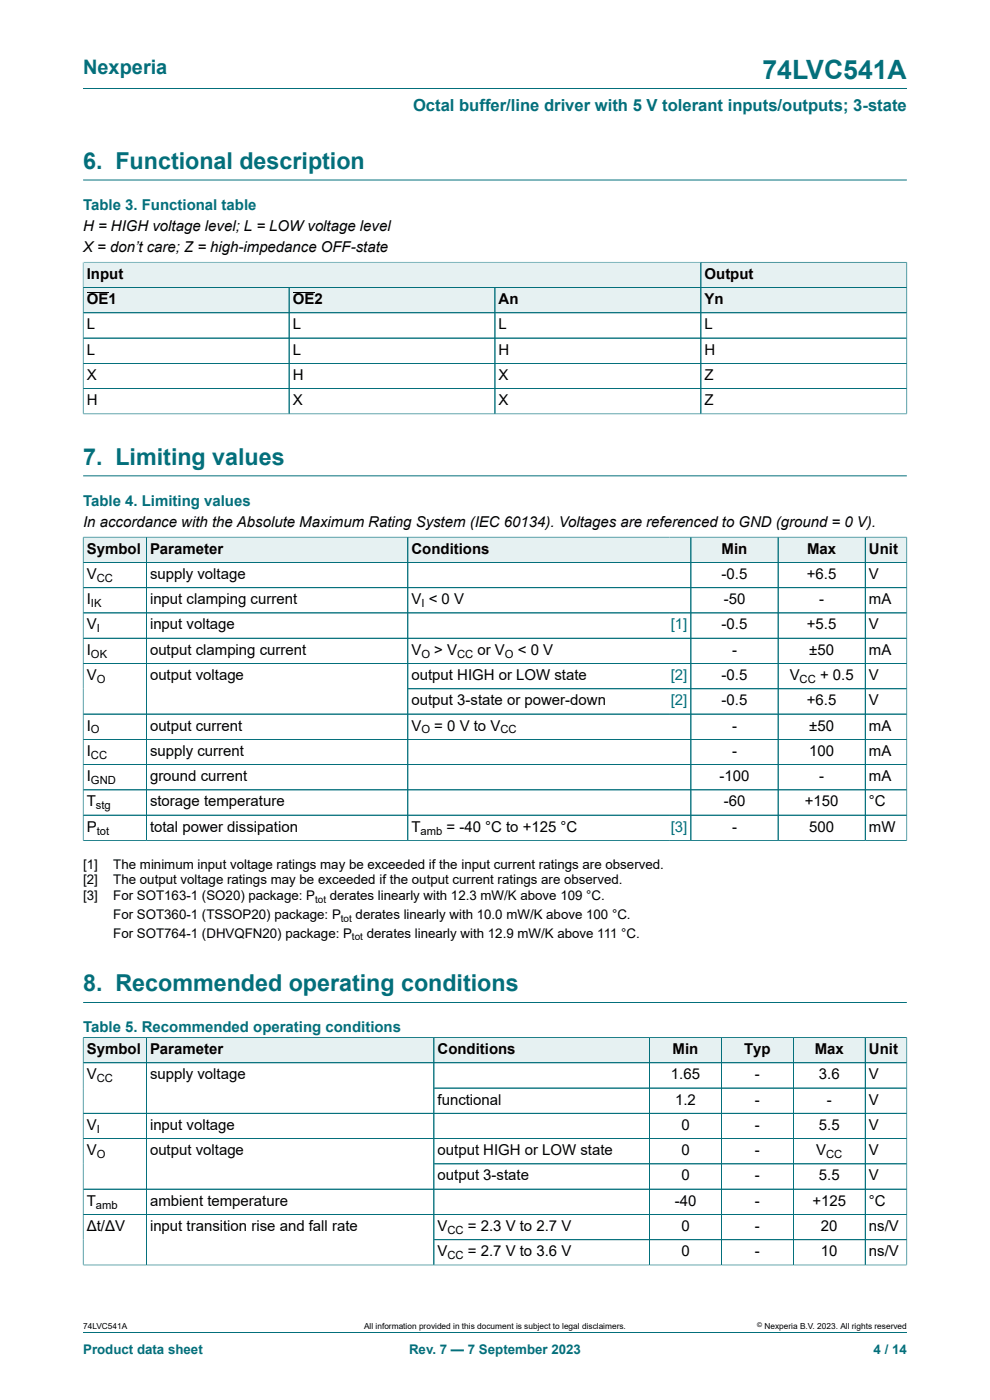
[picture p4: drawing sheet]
<svg xmlns="http://www.w3.org/2000/svg" width="210mm" height="297mm" viewBox="0 0 210 297" stroke-linecap="round" stroke-linejoin="round" font-family="sans-serif">
<defs><g id="words">
<text font-size="5.6" fill="#036f7b" x="161.7" y="16.8">74LVC541A</text>
<g font-size="4.9" fill="#036f7b">
<text x="17.6" y="35.9">6. Functional description</text>
<text x="17.6" y="98.6">7. Limiting values</text>
<text x="17.6" y="210.3">8. Recommended operating conditions</text>
</g>
<text font-size="4.2" fill="#036f7b" x="17.6" y="15.6">Nexperia</text>
<text font-size="3.5" fill="#036f7b" x="87.6" y="23.7">Octal buffer/line driver with 5 V tolerant inputs/outputs; 3-state</text>
<g font-size="3.2" fill="#036f7b">
<text x="17.6" y="44.5">Table 3. Functional table</text>
<text x="17.6" y="107.3">Table 4. Limiting values</text>
<text x="17.6" y="219">Table 5. Recommended operating conditions</text>
</g>
<g font-size="3.2">
<text x="17.6" y="49.1">H = HIGH voltage level; L = LOW voltage level</text>
<text x="17.6" y="53.5">X = don’t care; Z = high-impedance OFF-state</text>
<text x="18.4" y="59.1">Input</text>
<text x="149.5" y="59.1">Output</text>
<text x="18.4" y="64.5">OE1</text>
<text x="62.1" y="64.5">OE2</text>
<text x="105.8" y="64.5">An</text>
<text x="149.5" y="64.5">Yn</text>
<text x="18.4" y="69.9">L</text>
<text x="62.1" y="69.9">L</text>
<text x="105.8" y="69.9">L</text>
<text x="149.5" y="69.9">L</text>
<text x="18.4" y="75.2">L</text>
<text x="62.1" y="75.2">L</text>
<text x="105.8" y="75.2">H</text>
<text x="149.5" y="75.2">H</text>
<text x="18.4" y="80.6">X</text>
<text x="62.1" y="80.6">H</text>
<text x="105.8" y="80.6">X</text>
<text x="149.5" y="80.6">Z</text>
<text x="18.4" y="85.9">H</text>
<text x="62.1" y="85.9">X</text>
<text x="105.8" y="85.9">X</text>
<text x="149.5" y="85.9">Z</text>
<text x="17.6" y="111.8">In accordance with the Absolute Maximum Rating System (IEC 60134). Voltages are referenced to GND (ground = 0 V).</text>
<text x="18.4" y="117.5">Symbol</text>
<text x="31.8" y="117.5">Parameter</text>
<text x="87.3" y="117.5">Conditions</text>
<text x="153.1" y="117.5">Min</text>
<text x="171.2" y="117.5">Max</text>
<text x="184.3" y="117.5">Unit</text>
<text x="18.4" y="122.8">V</text>
<text x="31.8" y="122.8">supply voltage</text>
<text x="153.1" y="122.8">-0.5</text>
<text x="171.2" y="122.8">+6.5</text>
<text x="184.3" y="122.8">V</text>
<text x="18.4" y="128.2">I</text>
<text x="31.8" y="128.2">input clamping current</text>
<text x="87.3" y="128.2">V &lt; 0 V</text>
<text x="153.5" y="128.2">-50</text>
<text x="173.8" y="128.2">-</text>
<text x="184.3" y="128.2">mA</text>
<text x="18.4" y="133.5">V</text>
<text x="31.8" y="133.5">input voltage</text>
<text x="153.1" y="133.5">-0.5</text>
<text x="171.2" y="133.5">+5.5</text>
<text x="184.3" y="133.5">V</text>
<text x="18.4" y="138.9">I</text>
<text x="31.8" y="138.9">output clamping current</text>
<text x="87.3" y="138.9">V</text>
<text x="92.1" y="138.9">&gt; V</text>
<text x="101.3" y="138.9">or V</text>
<text x="109.8" y="138.9">&lt; 0 V</text>
<text x="155.3" y="138.9">-</text>
<text x="171.7" y="138.9">±50</text>
<text x="184.3" y="138.9">mA</text>
<text x="18.4" y="144.3">V</text>
<text x="31.8" y="144.3">output voltage</text>
<text x="87.3" y="144.3">output HIGH or LOW state</text>
<text x="87.3" y="149.6">output 3-state or power-down</text>
<text x="153.1" y="144.3">-0.5</text>
<text x="153.1" y="149.6">-0.5</text>
<text x="167.5" y="144.3">V</text>
<text x="171.2" y="149.6">+6.5</text>
<text x="173.9" y="144.3">+ 0.5</text>
<text x="184.3" y="144.3">V</text>
<text x="184.3" y="149.6">V</text>
<text x="18.4" y="155">I</text>
<text x="31.8" y="155">output current</text>
<text x="87.3" y="155">V</text>
<text x="92.1" y="155">= 0 V to V</text>
<text x="155.3" y="155">-</text>
<text x="171.7" y="155">±50</text>
<text x="184.3" y="155">mA</text>
<text x="18.4" y="160.3">I</text>
<text x="31.8" y="160.3">supply current</text>
<text x="155.3" y="160.3">-</text>
<text x="171.6" y="160.3">100</text>
<text x="184.3" y="160.3">mA</text>
<text x="18.4" y="165.7">I</text>
<text x="31.8" y="165.7">ground current</text>
<text x="152.6" y="165.7">-100</text>
<text x="173.8" y="165.7">-</text>
<text x="184.3" y="165.7">mA</text>
<text x="18.4" y="171.1">T</text>
<text x="31.8" y="171.1">storage temperature</text>
<text x="153.5" y="171.1">-60</text>
<text x="170.7" y="171.1">+150</text>
<text x="184.3" y="171.1">°C</text>
<text x="18.4" y="176.4">P</text>
<text x="31.8" y="176.4">total power dissipation</text>
<text x="87.3" y="176.4">T</text>
<text x="94.7" y="176.4">= -40 °C to +125 °C</text>
<text x="155.3" y="176.4">-</text>
<text x="171.6" y="176.4">500</text>
<text x="184.3" y="176.4">mW</text>
<text x="18.4" y="223.6">Symbol</text>
<text x="31.8" y="223.6">Parameter</text>
<text x="92.8" y="223.6">Conditions</text>
<text x="142.7" y="223.6">Min</text>
<text x="157.8" y="223.6">Typ</text>
<text x="172.8" y="223.6">Max</text>
<text x="184.3" y="223.6">Unit</text>
<text x="18.4" y="229">V</text>
<text x="31.8" y="229">supply voltage</text>
<text x="142.3" y="229">1.65</text>
<text x="160.1" y="229">-</text>
<text x="173.7" y="229">3.6</text>
<text x="184.3" y="229">V</text>
<text x="18.4" y="239.7">V</text>
<text x="31.8" y="239.7">input voltage</text>
<text x="92.8" y="234.3">functional</text>
<text x="143.2" y="234.3">1.2</text>
<text x="144.5" y="239.7">0</text>
<text x="160.1" y="234.3">-</text>
<text x="160.1" y="239.7">-</text>
<text x="173.7" y="239.7">5.5</text>
<text x="175.4" y="234.3">-</text>
<text x="184.3" y="234.3">V</text>
<text x="184.3" y="239.7">V</text>
<text x="18.4" y="245.1">V</text>
<text x="31.8" y="245.1">output voltage</text>
<text x="92.8" y="245.1">output HIGH or LOW state</text>
<text x="144.5" y="245.1">0</text>
<text x="160.1" y="245.1">-</text>
<text x="173.1" y="245.1">V</text>
<text x="184.3" y="245.1">V</text>
<text x="92.8" y="250.4">output 3-state</text>
<text x="144.5" y="250.4">0</text>
<text x="160.1" y="250.4">-</text>
<text x="173.7" y="250.4">5.5</text>
<text x="184.3" y="250.4">V</text>
<text x="18.4" y="255.8">T</text>
<text x="31.8" y="255.8">ambient temperature</text>
<text x="143.1" y="255.8">-40</text>
<text x="160.1" y="255.8">-</text>
<text x="172.3" y="255.8">+125</text>
<text x="184.3" y="255.8">°C</text>
<text x="18.4" y="261.1">Δt/ΔV</text>
<text x="31.8" y="261.1">input transition rise and fall rate</text>
<text x="92.8" y="261.1">V</text>
<text x="99.3" y="261.1">= 2.3 V to 2.7 V</text>
<text x="144.5" y="261.1">0</text>
<text x="160.1" y="261.1">-</text>
<text x="174.1" y="261.1">20</text>
<text x="184.3" y="261.1">ns/V</text>
<text x="92.8" y="266.5">V</text>
<text x="99.3" y="266.5">= 2.7 V to 3.6 V</text>
<text x="144.5" y="266.5">0</text>
<text x="160.1" y="266.5">-</text>
<text x="174.1" y="266.5">10</text>
<text x="184.3" y="266.5">ns/V</text>
</g>
<g font-size="3.2" fill="#00f">
<text x="142.3" y="133.5">[1]</text>
<text x="142.3" y="144.3">[2]</text>
<text x="142.3" y="149.6">[2]</text>
<text x="142.3" y="176.4">[3]</text>
</g>
<g font-size="2.8">
<text x="17.6" y="184.2">[1]</text>
<text x="24" y="184.2">The minimum input voltage ratings may be exceeded if the input current ratings are observed.</text>
<text x="17.6" y="187.6">[2]</text>
<text x="17.6" y="191">[3]</text>
<text x="24" y="187.6">The output voltage ratings may be exceeded if the output current ratings are observed.</text>
<text x="24" y="191">For SOT163-1 (SO20) package: P</text>
<text x="70" y="191">derates linearly with 12.3 mW/K above 109 °C.</text>
<text x="24" y="195">For SOT360-1 (TSSOP20) package: P</text>
<text x="75.4" y="195">derates linearly with 10.0 mW/K above 100 °C.</text>
<text x="24" y="198.9">For SOT764-1 (DHVQFN20) package: P</text>
<text x="77.8" y="198.9">derates linearly with 12.9 mW/K above 111 °C.</text>
</g>
<g font-size="2.8" fill="#036f7b">
<text x="17.6" y="287.2">Product data sheet</text>
<text x="86.8" y="287.2">Rev. 7 — 7 September 2023</text>
<text x="185.3" y="287.2">4 / 14</text>
</g>
<g font-size="2.4">
<text x="20.5" y="123.4">CC</text>
<text x="19.3" y="128.8">IK</text>
<text x="89.4" y="128.8">I</text>
<text x="20.5" y="134.2">I</text>
<text x="19.3" y="139.5">OK</text>
<text x="89.4" y="139.5">O</text>
<text x="97" y="139.5">CC</text>
<text x="107.1" y="139.5">O</text>
<text x="20.5" y="144.9">O</text>
<text x="169.6" y="144.9">CC</text>
<text x="19.3" y="155.6">O</text>
<text x="89.4" y="155.6">O</text>
<text x="106.1" y="155.6">CC</text>
<text x="19.3" y="161">CC</text>
<text x="19.3" y="166.3">GND</text>
<text x="20.4" y="171.7">stg</text>
<text x="20.5" y="177.1">tot</text>
<text x="89.2" y="177.1">amb</text>
<text x="20.5" y="229.6">CC</text>
<text x="20.5" y="240.3">I</text>
<text x="20.5" y="245.7">O</text>
<text x="175.3" y="245.7">CC</text>
<text x="20.4" y="256.4">amb</text>
<text x="94.9" y="261.8">CC</text>
<text x="94.9" y="267.1">CC</text>
</g>
<g font-size="2.1">
<text x="66.8" y="191.6">tot</text>
<text x="72.3" y="195.5">tot</text>
<text x="74.7" y="199.5">tot</text>
</g>
<g font-size="1.8">
<text x="17.6" y="282">74LVC541A</text>
<text x="77.2" y="282">All information provided in this document is subject to legal disclaimers.</text>
<text x="162.2" y="282">Nexperia B.V. 2023. All rights reserved</text>
</g>
<text font-size="1.4" x="160.6" y="281.6">©</text>
</g></defs>
<path d="M17.6 18.8h174.8M17.6 38.2h174.8M17.6 55.6v5.4h131.1v-5.4h-131.1" fill="none" stroke="#036f7b" stroke-width=".21"/>
<g fill="#e6f1f2">
<path d="M17.7 55.7h130.9v5.2h-130.9z"/>
<path d="M148.8 55.7h43.5v5.2h-43.5z"/>
</g>
<path d="M192.4 55.6v5.4h-43.7v-5.4h43.7" fill="none" stroke="#036f7b" stroke-width=".21"/>
<path d="M17.7 61.1h43.5v5.2h-43.5z" fill="#e6f1f2"/>
<path d="M17.6 61h43.7v5.4h-43.7z" fill="none" stroke="#036f7b" stroke-width=".21"/>
<path d="M18.4 62h4.6" fill="none" stroke="#000" stroke-width=".21"/>
<path d="M61.4 61.1h43.5v5.2h-43.5z" fill="#e6f1f2"/>
<path d="M61.3 61h43.7v5.4h-43.7z" fill="none" stroke="#036f7b" stroke-width=".21"/>
<path d="M62.1 62h4.6" fill="none" stroke="#000" stroke-width=".21"/>
<path d="M105.1 61.1h43.5v5.2h-43.5z" fill="#e6f1f2"/>
<path d="M105 61h43.7v5.4h-43.7z" fill="none" stroke="#036f7b" stroke-width=".21"/>
<path d="M148.8 61.1h43.5v5.2h-43.5z" fill="#e6f1f2"/>
<g fill="none" stroke="#036f7b" stroke-width=".21">
<path d="M17.6 55.7v32.2M17.7 55.6h174.6M148.7 55.7v32.1M192.4 55.7v32.2M17.6 77.1h174.8M17.6 66.4h174.8M17.7 61h174.7M61.3 61.1v26.7M105 61.1v26.7M192.4 71.7h-174.8M17.6 87.8h174.8M17.6 82.4h174.8"/>
<path d="M17.6 100.9h174.8"/>
</g>
<path d="M17.7 114h13.3v5.2h-13.3z" fill="#e6f1f2"/>
<path d="M17.6 113.9v5.4h13.4v-5.4h-13.4" fill="none" stroke="#036f7b" stroke-width=".21"/>
<path d="M31.1 114h55.3v5.2h-55.3z" fill="#e6f1f2"/>
<path d="M31 113.9h55.5v5.4h-55.5z" fill="none" stroke="#036f7b" stroke-width=".21"/>
<path d="M86.6 114h55.4v5.2h-55.4z" fill="#e6f1f2"/>
<path d="M142 113.9h-55.5v5.4h55.5" fill="none" stroke="#036f7b" stroke-width=".21"/>
<path d="M142 114h4.5v5.2h-4.5z" fill="#e6f1f2"/>
<path d="M142 113.9h4.6v5.4h-4.6" fill="none" stroke="#036f7b" stroke-width=".21"/>
<path d="M146.6 114h18.4v5.2h-18.4z" fill="#e6f1f2"/>
<path d="M146.6 113.9h18.5v5.4h-18.5z" fill="none" stroke="#036f7b" stroke-width=".21"/>
<path d="M165.1 114h18.4v5.2h-18.4z" fill="#e6f1f2"/>
<path d="M165.1 113.9h18.4v5.4h-18.4z" fill="none" stroke="#036f7b" stroke-width=".21"/>
<path d="M183.6 114h8.7v5.2h-8.7z" fill="#e6f1f2"/>
<g fill="none" stroke="#036f7b" stroke-width=".21">
<path d="M17.6 114v64.4M17.7 113.9h174.7M31 114v64.3M86.5 114v64.3M146.6 114v64.3M165.1 114v64.3M183.5 113.9v64.4M192.4 113.9v64.5M192.4 119.3h-174.8M17.6 130h174.8M192.4 124.7h-174.8M192.4 135.4h-174.8"/>
<path d="M17.6 140.8h174.8M17.6 156.8h174.8M86.5 146.1h105.9M192.4 151.5h-174.8M17.6 178.3h174.8M17.6 167.6h174.8M192.4 162.2h-174.8M192.4 172.9h-174.8M17.6 212.7h174.8"/>
</g>
<path d="M17.7 220.2h13.3v5.2h-13.3z" fill="#e6f1f2"/>
<path d="M17.6 220v5.5h13.4v-5.4h-13.4" fill="none" stroke="#036f7b" stroke-width=".21"/>
<path d="M31.1 220.2h60.9v5.2h-60.9z" fill="#e6f1f2"/>
<path d="M31 220.1h61v5.4h-61z" fill="none" stroke="#036f7b" stroke-width=".21"/>
<path d="M92.1 220.2h45.6v5.2h-45.6z" fill="#e6f1f2"/>
<path d="M92 220.1h45.8v5.4h-45.8z" fill="none" stroke="#036f7b" stroke-width=".21"/>
<path d="M137.9 220.2h15.1v5.2h-15.1z" fill="#e6f1f2"/>
<path d="M137.8 220.1h15.2v5.4h-15.2z" fill="none" stroke="#036f7b" stroke-width=".21"/>
<path d="M153.1 220.2h15.1v5.2h-15.1z" fill="#e6f1f2"/>
<path d="M153 220.1h15.3v5.4h-15.3z" fill="none" stroke="#036f7b" stroke-width=".21"/>
<path d="M168.4 220.2h15.1v5.2h-15.1z" fill="#e6f1f2"/>
<path d="M168.3 220.1h15.2v5.4h-15.2z" fill="none" stroke="#036f7b" stroke-width=".21"/>
<path d="M183.6 220.2h8.7v5.2h-8.7z" fill="#e6f1f2"/>
<g fill="none" stroke="#036f7b" stroke-width=".21">
<path d="M17.6 220.2v48.2M17.7 220.1h174.7M31 220.2v48.2M92 230.8h100.4M92 220.2v48.2M137.8 220.2v48.2M153 220.2v48.2M168.3 220.2v48.2M183.5 220.1v48.3M192.4 220v48.4M192.4 225.5h-174.8M192.4 236.2h-174.8"/>
<path d="M17.6 257.6h174.8M92 246.9h100.4M192.4 241.5h-174.8M192.4 252.3h-174.8M92 263h100.4M192.4 268.4h-174.8M17.6 282.6h174.8"/>
</g>
<use href="#words"/>
</svg>
